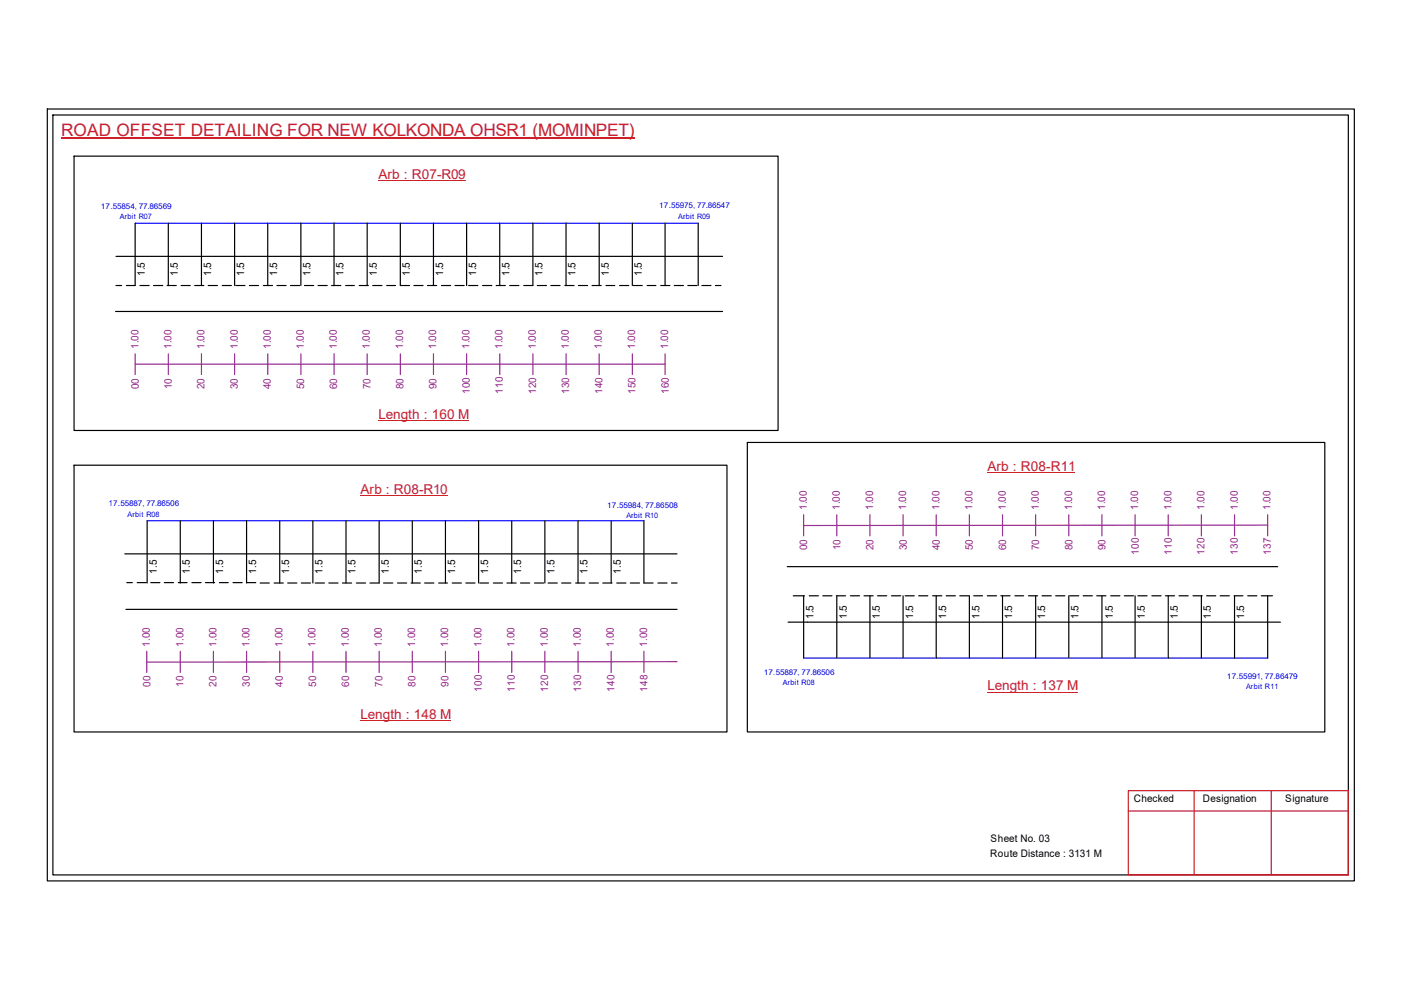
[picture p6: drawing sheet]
<svg xmlns="http://www.w3.org/2000/svg" width="297mm" height="210mm" viewBox="0 0 297 210" stroke-linecap="round" stroke-linejoin="round" font-family="sans-serif">
<defs><g id="words">
<text font-size="3.6" fill="#cd2027" x="13" y="28.9">ROAD OFFSET DETAILING FOR NEW KOLKONDA OHSR1 (MOMINPET)</text>
<g font-size="2.9" fill="#cd2027">
<text x="80.2" y="38">Arb : R07-R09</text>
<text x="80.2" y="88.9">Length : 160 M</text>
<text x="209.3" y="99.9">Arb : R08-R11</text>
<text x="76.4" y="104.6">Arb : R08-R10</text>
<text x="209.3" y="146.4">Length : 137 M</text>
<text x="76.4" y="152.4">Length : 148 M</text>
</g>
<g font-size="2.2">
<text x="30.7" y="58.6" transform="rotate(-90 30.7 58.6)">1.5</text>
<text x="37.7" y="58.6" transform="rotate(-90 37.7 58.6)">1.5</text>
<text x="44.7" y="58.6" transform="rotate(-90 44.7 58.6)">1.5</text>
<text x="51.8" y="58.6" transform="rotate(-90 51.8 58.6)">1.5</text>
<text x="58.8" y="58.6" transform="rotate(-90 58.8 58.6)">1.5</text>
<text x="65.8" y="58.6" transform="rotate(-90 65.8 58.6)">1.5</text>
<text x="72.9" y="58.6" transform="rotate(-90 72.9 58.6)">1.5</text>
<text x="79.9" y="58.6" transform="rotate(-90 79.9 58.6)">1.5</text>
<text x="86.9" y="58.6" transform="rotate(-90 86.9 58.6)">1.5</text>
<text x="93.9" y="58.6" transform="rotate(-90 93.9 58.6)">1.5</text>
<text x="101" y="58.6" transform="rotate(-90 101 58.6)">1.5</text>
<text x="108" y="58.6" transform="rotate(-90 108 58.6)">1.5</text>
<text x="115" y="58.6" transform="rotate(-90 115 58.6)">1.5</text>
<text x="122" y="58.6" transform="rotate(-90 122 58.6)">1.5</text>
<text x="129.1" y="58.6" transform="rotate(-90 129.1 58.6)">1.5</text>
<text x="136.1" y="58.6" transform="rotate(-90 136.1 58.6)">1.5</text>
<text x="33.2" y="121.7" transform="rotate(-90 33.2 121.7)">1.5</text>
<text x="40.3" y="121.7" transform="rotate(-90 40.3 121.7)">1.5</text>
<text x="47.3" y="121.7" transform="rotate(-90 47.3 121.7)">1.5</text>
<text x="54.3" y="121.7" transform="rotate(-90 54.3 121.7)">1.5</text>
<text x="61.3" y="121.7" transform="rotate(-90 61.3 121.7)">1.5</text>
<text x="68.4" y="121.7" transform="rotate(-90 68.4 121.7)">1.5</text>
<text x="75.4" y="121.7" transform="rotate(-90 75.4 121.7)">1.5</text>
<text x="82.4" y="121.7" transform="rotate(-90 82.4 121.7)">1.5</text>
<text x="89.4" y="121.7" transform="rotate(-90 89.4 121.7)">1.5</text>
<text x="96.5" y="121.7" transform="rotate(-90 96.5 121.7)">1.5</text>
<text x="103.5" y="121.7" transform="rotate(-90 103.5 121.7)">1.5</text>
<text x="110.5" y="121.7" transform="rotate(-90 110.5 121.7)">1.5</text>
<text x="117.6" y="121.7" transform="rotate(-90 117.6 121.7)">1.5</text>
<text x="124.6" y="121.7" transform="rotate(-90 124.6 121.7)">1.5</text>
<text x="131.6" y="121.7" transform="rotate(-90 131.6 121.7)">1.5</text>
<text x="172.5" y="131.3" transform="rotate(-90 172.5 131.3)">1.5</text>
<text x="179.5" y="131.3" transform="rotate(-90 179.5 131.3)">1.5</text>
<text x="186.6" y="131.3" transform="rotate(-90 186.6 131.3)">1.5</text>
<text x="193.6" y="131.3" transform="rotate(-90 193.6 131.3)">1.5</text>
<text x="200.6" y="131.3" transform="rotate(-90 200.6 131.3)">1.5</text>
<text x="207.6" y="131.3" transform="rotate(-90 207.6 131.3)">1.5</text>
<text x="214.6" y="131.3" transform="rotate(-90 214.6 131.3)">1.5</text>
<text x="221.6" y="131.3" transform="rotate(-90 221.6 131.3)">1.5</text>
<text x="228.6" y="131.3" transform="rotate(-90 228.6 131.3)">1.5</text>
<text x="235.9" y="131.3" transform="rotate(-90 235.9 131.3)">1.5</text>
<text x="242.7" y="131.3" transform="rotate(-90 242.7 131.3)">1.5</text>
<text x="249.7" y="131.3" transform="rotate(-90 249.7 131.3)">1.5</text>
<text x="256.7" y="131.3" transform="rotate(-90 256.7 131.3)">1.5</text>
<text x="263.8" y="131.3" transform="rotate(-90 263.8 131.3)">1.5</text>
<text x="240.4" y="170.1">Checked</text>
<text x="255.1" y="170.1">Designation</text>
<text x="272.5" y="170.1">Signature</text>
<text x="210" y="178.6">Sheet No. 03</text>
<text x="209.9" y="181.7">Route Distance : 3131 M</text>
</g>
<g font-size="2.2" fill="#93278f">
<text x="29.3" y="74.1" transform="rotate(-90 29.3 74.1)">1.00</text>
<text x="36.4" y="74.1" transform="rotate(-90 36.4 74.1)">1.00</text>
<text x="43.4" y="74.1" transform="rotate(-90 43.4 74.1)">1.00</text>
<text x="50.4" y="74.1" transform="rotate(-90 50.4 74.1)">1.00</text>
<text x="57.4" y="74.1" transform="rotate(-90 57.4 74.1)">1.00</text>
<text x="64.4" y="74.1" transform="rotate(-90 64.4 74.1)">1.00</text>
<text x="71.4" y="74.1" transform="rotate(-90 71.4 74.1)">1.00</text>
<text x="78.4" y="74.1" transform="rotate(-90 78.4 74.1)">1.00</text>
<text x="85.5" y="74.1" transform="rotate(-90 85.5 74.1)">1.00</text>
<text x="92.5" y="74.1" transform="rotate(-90 92.5 74.1)">1.00</text>
<text x="99.5" y="74.1" transform="rotate(-90 99.5 74.1)">1.00</text>
<text x="106.5" y="74.1" transform="rotate(-90 106.5 74.1)">1.00</text>
<text x="113.6" y="74.1" transform="rotate(-90 113.6 74.1)">1.00</text>
<text x="120.6" y="74.1" transform="rotate(-90 120.6 74.1)">1.00</text>
<text x="127.6" y="74.1" transform="rotate(-90 127.6 74.1)">1.00</text>
<text x="134.7" y="74.1" transform="rotate(-90 134.7 74.1)">1.00</text>
<text x="141.7" y="74.1" transform="rotate(-90 141.7 74.1)">1.00</text>
<text x="29.4" y="82.6" transform="rotate(-90 29.4 82.6)">00</text>
<text x="36.4" y="82.6" transform="rotate(-90 36.4 82.6)">10</text>
<text x="43.4" y="82.6" transform="rotate(-90 43.4 82.6)">20</text>
<text x="50.4" y="82.6" transform="rotate(-90 50.4 82.6)">30</text>
<text x="57.4" y="82.6" transform="rotate(-90 57.4 82.6)">40</text>
<text x="64.5" y="82.6" transform="rotate(-90 64.5 82.6)">50</text>
<text x="71.5" y="82.6" transform="rotate(-90 71.5 82.6)">60</text>
<text x="78.5" y="82.6" transform="rotate(-90 78.5 82.6)">70</text>
<text x="85.6" y="82.6" transform="rotate(-90 85.6 82.6)">80</text>
<text x="92.6" y="82.6" transform="rotate(-90 92.6 82.6)">90</text>
<text x="99.6" y="83.6" transform="rotate(-90 99.6 83.6)">100</text>
<text x="106.6" y="83.6" transform="rotate(-90 106.6 83.6)">110</text>
<text x="113.7" y="83.6" transform="rotate(-90 113.7 83.6)">120</text>
<text x="120.7" y="83.6" transform="rotate(-90 120.7 83.6)">130</text>
<text x="127.7" y="83.6" transform="rotate(-90 127.7 83.6)">140</text>
<text x="134.7" y="83.6" transform="rotate(-90 134.7 83.6)">150</text>
<text x="141.8" y="83.6" transform="rotate(-90 141.8 83.6)">160</text>
<text x="171.1" y="108.2" transform="rotate(-90 171.1 108.2)">1.00</text>
<text x="178.1" y="108.2" transform="rotate(-90 178.1 108.2)">1.00</text>
<text x="185.1" y="108.2" transform="rotate(-90 185.1 108.2)">1.00</text>
<text x="192.1" y="108.2" transform="rotate(-90 192.1 108.2)">1.00</text>
<text x="199.2" y="108.2" transform="rotate(-90 199.2 108.2)">1.00</text>
<text x="206.2" y="108.2" transform="rotate(-90 206.2 108.2)">1.00</text>
<text x="213.2" y="108.2" transform="rotate(-90 213.2 108.2)">1.00</text>
<text x="220.3" y="108.2" transform="rotate(-90 220.3 108.2)">1.00</text>
<text x="227.3" y="108.2" transform="rotate(-90 227.3 108.2)">1.00</text>
<text x="234.3" y="108.2" transform="rotate(-90 234.3 108.2)">1.00</text>
<text x="241.3" y="108.2" transform="rotate(-90 241.3 108.2)">1.00</text>
<text x="248.4" y="108.2" transform="rotate(-90 248.4 108.2)">1.00</text>
<text x="255.4" y="108.2" transform="rotate(-90 255.4 108.2)">1.00</text>
<text x="262.4" y="108.2" transform="rotate(-90 262.4 108.2)">1.00</text>
<text x="269.4" y="108.2" transform="rotate(-90 269.4 108.2)">1.00</text>
<text x="171.2" y="116.7" transform="rotate(-90 171.2 116.7)">00</text>
<text x="178.2" y="116.7" transform="rotate(-90 178.2 116.7)">10</text>
<text x="185.2" y="116.7" transform="rotate(-90 185.2 116.7)">20</text>
<text x="192.2" y="116.7" transform="rotate(-90 192.2 116.7)">30</text>
<text x="199.3" y="116.7" transform="rotate(-90 199.3 116.7)">40</text>
<text x="206.3" y="116.7" transform="rotate(-90 206.3 116.7)">50</text>
<text x="213.3" y="116.7" transform="rotate(-90 213.3 116.7)">60</text>
<text x="220.3" y="116.7" transform="rotate(-90 220.3 116.7)">70</text>
<text x="227.4" y="116.7" transform="rotate(-90 227.4 116.7)">80</text>
<text x="234.4" y="116.7" transform="rotate(-90 234.4 116.7)">90</text>
<text x="241.4" y="117.7" transform="rotate(-90 241.4 117.7)">100</text>
<text x="248.5" y="117.7" transform="rotate(-90 248.5 117.7)">110</text>
<text x="255.4" y="117.7" transform="rotate(-90 255.4 117.7)">120</text>
<text x="262.4" y="117.7" transform="rotate(-90 262.4 117.7)">130</text>
<text x="269.4" y="117.7" transform="rotate(-90 269.4 117.7)">137</text>
<text x="31.8" y="137.2" transform="rotate(-90 31.8 137.2)">1.00</text>
<text x="38.9" y="137.2" transform="rotate(-90 38.9 137.2)">1.00</text>
<text x="45.9" y="137.2" transform="rotate(-90 45.9 137.2)">1.00</text>
<text x="52.9" y="137.2" transform="rotate(-90 52.9 137.2)">1.00</text>
<text x="59.9" y="137.2" transform="rotate(-90 59.9 137.2)">1.00</text>
<text x="66.9" y="137.2" transform="rotate(-90 66.9 137.2)">1.00</text>
<text x="74" y="137.2" transform="rotate(-90 74 137.2)">1.00</text>
<text x="81" y="137.2" transform="rotate(-90 81 137.2)">1.00</text>
<text x="88" y="137.2" transform="rotate(-90 88 137.2)">1.00</text>
<text x="95" y="137.2" transform="rotate(-90 95 137.2)">1.00</text>
<text x="102.1" y="137.2" transform="rotate(-90 102.1 137.2)">1.00</text>
<text x="109.1" y="137.2" transform="rotate(-90 109.1 137.2)">1.00</text>
<text x="116.1" y="137.2" transform="rotate(-90 116.1 137.2)">1.00</text>
<text x="123.1" y="137.2" transform="rotate(-90 123.1 137.2)">1.00</text>
<text x="130.2" y="137.2" transform="rotate(-90 130.2 137.2)">1.00</text>
<text x="137.2" y="137.2" transform="rotate(-90 137.2 137.2)">1.00</text>
<text x="31.9" y="145.6" transform="rotate(-90 31.9 145.6)">00</text>
<text x="38.9" y="145.6" transform="rotate(-90 38.9 145.6)">10</text>
<text x="45.9" y="145.6" transform="rotate(-90 45.9 145.6)">20</text>
<text x="53" y="145.6" transform="rotate(-90 53 145.6)">30</text>
<text x="60" y="145.6" transform="rotate(-90 60 145.6)">40</text>
<text x="67" y="145.6" transform="rotate(-90 67 145.6)">50</text>
<text x="74" y="145.6" transform="rotate(-90 74 145.6)">60</text>
<text x="81.1" y="145.6" transform="rotate(-90 81.1 145.6)">70</text>
<text x="88.1" y="145.6" transform="rotate(-90 88.1 145.6)">80</text>
<text x="95.1" y="145.6" transform="rotate(-90 95.1 145.6)">90</text>
<text x="102.1" y="146.6" transform="rotate(-90 102.1 146.6)">100</text>
<text x="109.2" y="146.6" transform="rotate(-90 109.2 146.6)">110</text>
<text x="116.2" y="146.6" transform="rotate(-90 116.2 146.6)">120</text>
<text x="123.2" y="146.6" transform="rotate(-90 123.2 146.6)">130</text>
<text x="130.3" y="146.6" transform="rotate(-90 130.3 146.6)">140</text>
<text x="137.3" y="146.6" transform="rotate(-90 137.3 146.6)">148</text>
</g>
<g font-size="1.7" fill="#00f">
<text x="21.4" y="44.3">17.55854, 77.86569</text>
<text x="139.7" y="44.2">17.55975, 77.86547</text>
<text x="23" y="107.4">17.55887, 77.86506</text>
<text x="128.7" y="107.8">17.55984, 77.86508</text>
<text x="161.9" y="143.2">17.55887, 77.86506</text>
<text x="260.1" y="143.9">17.55991, 77.86479</text>
</g>
<g font-size="1.6" fill="#00f">
<text x="25.4" y="46.4">Arbit R07</text>
<text x="143.8" y="46.4">Arbit R09</text>
<text x="27" y="109.6">Arbit R08</text>
<text x="132.8" y="109.9">Arbit R10</text>
<text x="166" y="145.3">Arbit R08</text>
<text x="264.2" y="146.1">Arbit R11</text>
</g>
</g></defs>
<g fill="none" stroke="#000" stroke-width=".25">
<path d="M10 23.1h277.1v163.7h-277.1zM11.2 24.4h274.7v161.1h-274.7zM15.7 33.1h149.3v58.2h-149.3zM24.6 54.4h128.6M28.7 47.3v13.2h-1.9M35.7 47.3v13.2M42.7 47.3v13.2M49.7 47.3v13.2M56.8 47.3v13.2M63.8 47.3v13.2M70.8 47.3v13.2M77.8 47.3v13.2"/>
<path d="M84.9 47.3v13.2h1.9M91.9 47.3v13.2M98.9 47.3v13.2M106 47.3v13.2M113 47.3v13.2h-2M120 47.3v13.2M127 47.3v13.2M134.1 47.3v13.2M141 47.3v13.2M148 47.3v13.2M24.5 66h128.7M24.6 60.5h1.2"/>
<path d="M29.7 60.5h1.9M32.6 60.5h1.9M35.4 60.5h2M38.4 60.5h1.9M41.3 60.5h1.9M44.2 60.5h1.9M47.1 60.5h2M50 60.5h1.9M52.9 60.5h1.9M55.8 60.5h2M58.7 60.5h2M61.6 60.5h1.9"/>
<path d="M64.6 60.5h1.9M67.4 60.5h2M70.3 60.5h2M73.3 60.5h1.8M76.2 60.5h1.9M79 60.5h2M82 60.5h1.9M87.8 60.5h1.9M90.6 60.5h2M93.6 60.5h1.9M96.5 60.5h1.9M99.4 60.5h1.9"/>
<path d="M102.3 60.5h2M105.2 60.5h1.9M108.1 60.5h1.9M113.9 60.5h2M116.8 60.5h1.9M119.8 60.5h1.9M122.6 60.5h2M125.5 60.5h2M128.5 60.5h1.8M131.4 60.5h1.9M134.2 60.5h2M137.2 60.5h1.9"/>
<path d="M140.1 60.5h1.9M143 60.5h1.9M145.8 60.5h2M148.8 60.5h1.9M151.7 60.5h1.2M15.7 98.6h138.4v56.6h-138.4zM158.5 93.8h122.4v61.4h-122.4zM26.5 117.4h117M31.2 110.4v13.2M38.2 110.4v13.2M45.3 110.4v13.2M52.3 110.4v13.2"/>
<path d="M59.3 110.4v13.2M66.3 110.4v13.2M73.4 110.4v13.2M80.4 110.4v13.2h-2M87.4 110.4v13.2M94.4 110.4v13.2M101.5 110.4v13.2M108.5 110.4v13.2M115.5 110.4v13.2M122.6 110.4v13.2M129.6 110.4v13.2M136.5 110.4v13.2h2"/>
<path d="M26.7 129.2h116.8M26.9 123.5h1.2M29.1 123.5h1.9M32 123.5h1.9M34.8 123.5h2M37.8 123.5h1.9M40.7 123.5h1.9M43.6 123.5h1.9M46.5 123.5h1.9M49.4 123.5h1.9M52.3 123.5h1.9M55.2 123.6h1.9"/>
<path d="M58.1 123.6h2M61 123.6h1.9M63.9 123.6h1.9M66.8 123.6h2M69.7 123.6h2M72.6 123.6h1.9M75.6 123.6h1.9M81.3 123.6h2M84.3 123.6h1.9M87.2 123.6h1.9M90 123.6h2M93 123.6h1.9"/>
<path d="M95.9 123.6h1.9M98.8 123.6h1.9M101.7 123.6h1.9M104.6 123.6h1.9M107.5 123.6h1.9M110.4 123.6h1.9M113.3 123.6h2M116.2 123.6h1.9M119.1 123.6h1.9M122 123.6h2M124.9 123.6h2M127.8 123.6h1.9"/>
<path d="M130.8 123.6h1.9M133.6 123.6h2M139.5 123.6h1.9M142.4 123.6h1.1M166.9 120.1h104M167.1 131.9h104.4M168.2 126.3h2.4M170.4 126.3v13.2M171.6 126.3h1.9M174.5 126.3h1.9M177.3 126.3h2M177.4 126.3v13.2"/>
<path d="M180.3 126.3h1.9M183.2 126.3h1.9M184.4 126.3v13.2M186.1 126.3h1.9M189 126.3h2M191.5 126.3v13.2M191.9 126.3h1.9M194.8 126.3h1.9M197.7 126.3h2M198.5 126.3v13.2M200.6 126.3h2M203.5 126.3h1.9"/>
<path d="M205.5 126.3v13.2M206.5 126.3h1.8M209.3 126.3h2M212.2 126.3h2M212.6 126.3v13.2M215.2 126.3h1.8M218.1 126.3h1.9M219.6 126.3v13.2M220.9 126.3h2M223.8 126.3h2M226.6 126.3v13.2M226.8 126.3h1.9"/>
<path d="M229.7 126.3h1.9M232.5 126.3h2M233.6 126.3v13.2M235.5 126.3h1.9M238.4 126.3h1.9M240.7 126.3v13.2M241.3 126.3h1.9M244.2 126.3h2M247.1 126.3h1.9M247.7 126.3v13.2M250 126.3h1.9M252.9 126.3h2"/>
<path d="M254.7 126.3v13.2M255.8 126.3h2M258.7 126.3h1.9M261.7 126.3h1.8M261.7 126.3v13.2M264.5 126.3h2M267.4 126.3h2.4M268.8 126.3v13.2"/>
</g>
<path d="M239.2 167.6h46.7v17.9h-46.7zM239.2 172h46.7M253.2 167.6v17.9M269.5 167.6v17.9" fill="none" stroke="#cc1f26" stroke-width=".25"/>
<path d="M13 29.3h121.5" fill="none" stroke="#cd2027" stroke-width=".25"/>
<path d="M28.7 47.3h119.3M31.2 110.4h105.3M170.4 139.5h98.4" fill="none" stroke="#00f" stroke-width=".25"/>
<g fill="none" stroke="#93278f" stroke-width=".25">
<path d="M28.7 77.2h112.3M28.7 75v4.4M35.7 75v4.4M42.7 75v4.4M49.7 75v4.4M56.8 75v4.4M63.8 75v4.4M70.8 75v4.4M77.8 75v4.4M84.9 75v4.4M91.9 75v4.4M98.9 75v4.4"/>
<path d="M106 75v4.4M113 75v4.4M120 75v4.4M127 75v4.4M134.1 75v4.4M141 75v4.4M170.4 109.1v4.5M177.4 109.1v4.5M184.4 109.1v4.5M191.5 109.1v4.5M198.5 109.1v4.5M205.5 109.1v4.5"/>
<path d="M212.6 109.1v4.5M219.6 109.1v4.5M226.6 109.1v4.5M233.6 109.1v4.5M240.7 109.1v4.5M247.7 109.1v4.5M254.7 109.1v4.5M261.7 109.1v4.5M268.8 111.3l-98.4 .1M268.8 109.1v4.5M31.1 138.1v4.5M38.2 138.1v4.5"/>
<path d="M45.3 138.1v4.5M52.3 138.1v4.5M59.3 138.1v4.5M66.3 138.1v4.5M73.4 138.1v4.5M80.4 138.1v4.5M87.4 138.1v4.5M94.4 138.1v4.5M101.5 138.1v4.5M108.5 138.1v4.5M115.5 138.1v4.5M122.6 138.1v4.5"/>
<path d="M129.6 138.1v4.5M136.5 138.1v4.5M143.5 140.3l-112.3 .1"/>
</g>
<path d="M80.2 38.4h18.5M80.2 89.2h19.2M76.4 105h18.5M209.3 100.2h18.7M76.4 152.7h19.2M209.3 146.7h19.3" fill="none" stroke="#cd2027" stroke-width=".21"/>
<use href="#words"/>
</svg>
